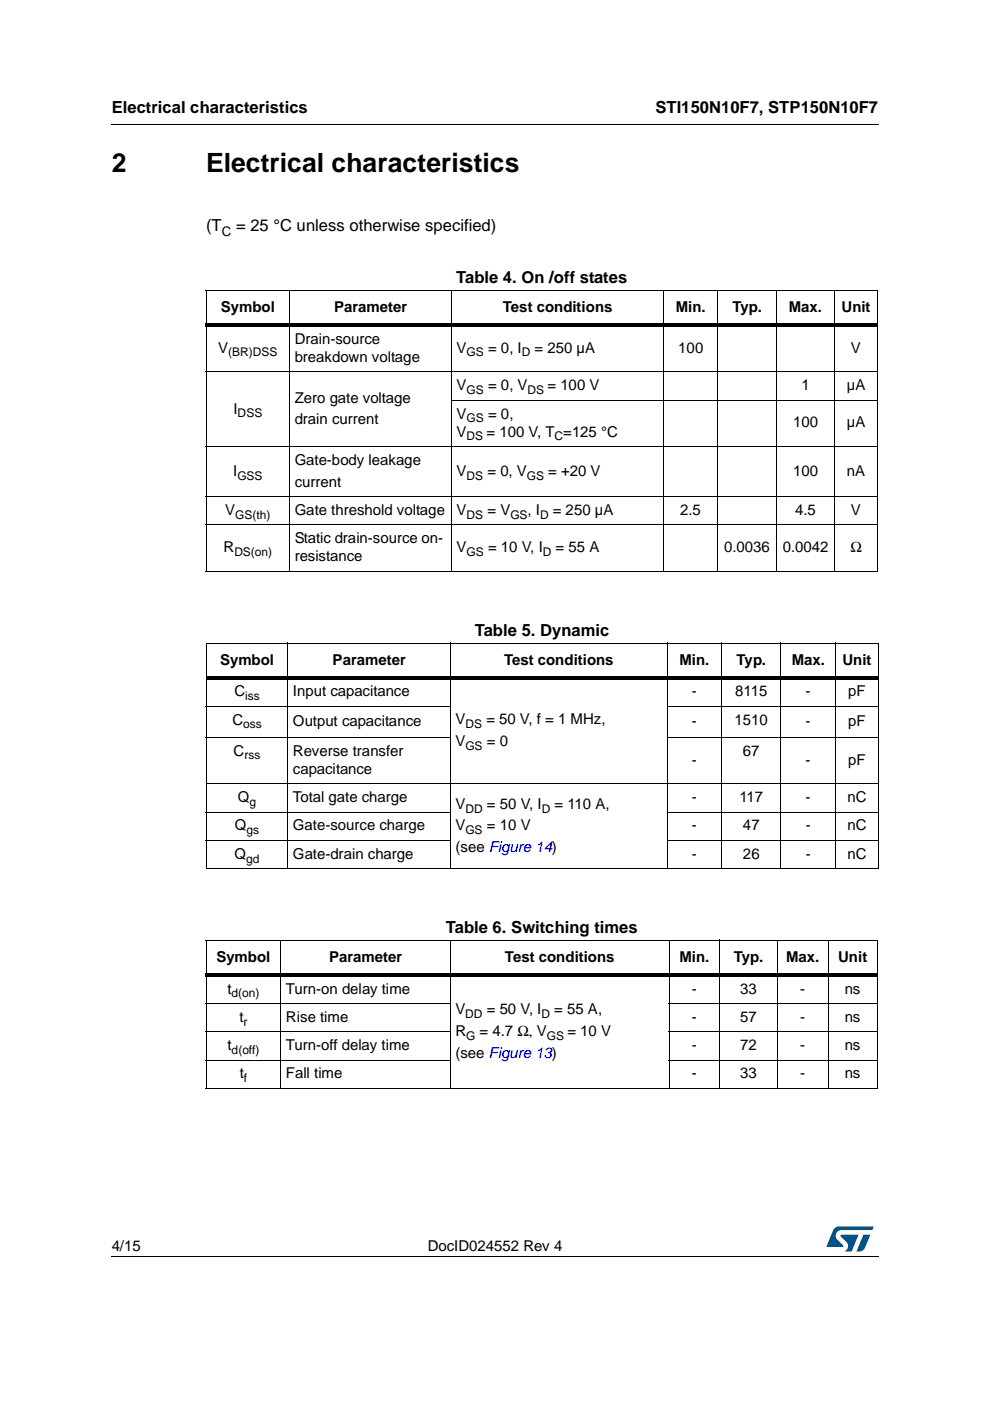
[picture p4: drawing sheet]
<svg xmlns="http://www.w3.org/2000/svg" width="210mm" height="297mm" viewBox="0 0 210 297" stroke-linecap="round" stroke-linejoin="round" font-family="sans-serif">
<defs><g id="words">
<g font-size="5.6">
<text x="23.7" y="36.4">2</text>
<text x="43.7" y="36.4">Electrical characteristics</text>
</g>
<g font-size="3.5">
<text x="23.7" y="23.9">Electrical characteristics</text>
<text x="139" y="23.9">STI150N10F7, STP150N10F7</text>
<text x="43.7" y="49.1">(T</text>
<text x="50" y="49.1">= 25 °C unless otherwise specified)</text>
<text x="96.7" y="60">Table 4. On /off states</text>
<text x="100.7" y="134.8">Table 5. Dynamic</text>
<text x="94.5" y="197.8">Table 6. Switching times</text>
</g>
<g font-size="3.2">
<text x="46.8" y="66.1">Symbol</text>
<text x="70.8" y="66.1">Parameter</text>
<text x="106.6" y="66.1">Test conditions</text>
<text x="143.3" y="66.1">Min.</text>
<text x="155.3" y="66.1">Typ.</text>
<text x="167.3" y="66.1">Max.</text>
<text x="178.4" y="66.1">Unit</text>
<text x="46.3" y="74.8">V</text>
<text x="62.5" y="72.9">Drain-source</text>
<text x="62.5" y="76.7">breakdown voltage</text>
<text x="96.8" y="74.8">V</text>
<text x="103.5" y="74.8">= 0, I</text>
<text x="113.3" y="74.8">= 250 µA</text>
<text x="143.8" y="74.8">100</text>
<text x="180.4" y="74.8">V</text>
<text x="96.8" y="82.7">V</text>
<text x="103.5" y="82.7">= 0, V</text>
<text x="116.1" y="82.7">= 100 V</text>
<text x="169.9" y="82.7">1</text>
<text x="179.5" y="82.7">µA</text>
<text x="49.5" y="87.7">I</text>
<text x="62.5" y="85.3">Zero gate voltage</text>
<text x="62.5" y="90">drain current</text>
<text x="96.8" y="88.7">V</text>
<text x="103.5" y="88.7">= 0,</text>
<text x="96.8" y="92.6">V</text>
<text x="103.2" y="92.6">= 100 V, T =125 °C</text>
<text x="168.1" y="90.6">100</text>
<text x="179.5" y="90.6">µA</text>
<text x="49.4" y="100.9">I</text>
<text x="62.5" y="98.6">Gate-body leakage</text>
<text x="96.8" y="100.9">V</text>
<text x="103.3" y="100.9">= 0, V</text>
<text x="116.2" y="100.9">= +20 V</text>
<text x="168.2" y="100.9">100</text>
<text x="179.6" y="100.9">nA</text>
<text x="62.5" y="103.2">current</text>
<text x="47.8" y="109.2">V</text>
<text x="62.5" y="109.2">Gate threshold voltage</text>
<text x="96.8" y="109.2">V</text>
<text x="103.3" y="109.2">= V</text>
<text x="111.8" y="109.2">, I</text>
<text x="117.2" y="109.2">= 250 µA</text>
<text x="144.2" y="109.2">2.5</text>
<text x="168.6" y="109.2">4.5</text>
<text x="180.4" y="109.2">V</text>
<text x="47.4" y="117.1">R</text>
<text x="62.5" y="115.2">Static drain-source on-</text>
<text x="62.5" y="119">resistance</text>
<text x="96.8" y="117.1">V</text>
<text x="103.5" y="117.1">= 10 V, I</text>
<text x="117.8" y="117.1">= 55 A</text>
<text x="153.5" y="117.1">0.0036</text>
<text x="165.9" y="117.1">0.0042</text>
<text x="180.3" y="117.1">Ω</text>
<text x="46.7" y="140.9">Symbol</text>
<text x="70.5" y="140.9">Parameter</text>
<text x="106.9" y="140.9">Test conditions</text>
<text x="144.1" y="140.9">Min.</text>
<text x="156.2" y="140.9">Typ.</text>
<text x="167.9" y="140.9">Max.</text>
<text x="178.6" y="140.9">Unit</text>
<text x="49.7" y="147.6">C</text>
<text x="62.1" y="147.6">Input capacitance</text>
<text x="146.7" y="147.6">-</text>
<text x="155.9" y="147.6">8115</text>
<text x="170.8" y="147.6">-</text>
<text x="179.8" y="147.6">pF</text>
<text x="49.3" y="153.6">C</text>
<text x="62.1" y="153.9">Output capacitance</text>
<text x="96.6" y="153.6">V</text>
<text x="103.1" y="153.6">= 50 V, f = 1 MHz,</text>
<text x="146.7" y="153.9">-</text>
<text x="155.7" y="153.6">1510</text>
<text x="170.8" y="153.9">-</text>
<text x="179.8" y="153.9">pF</text>
<text x="49.5" y="160.2">C</text>
<text x="62.1" y="160.2">Reverse transfer</text>
<text x="96.6" y="158.2">V</text>
<text x="103.3" y="158.2">= 0</text>
<text x="157.5" y="160.2">67</text>
<text x="62.1" y="164.1">capacitance</text>
<text x="146.7" y="162.1">-</text>
<text x="170.8" y="162.1">-</text>
<text x="179.8" y="162.1">pF</text>
<text x="50.4" y="170.1">Q</text>
<text x="62.1" y="170.1">Total gate charge</text>
<text x="96.6" y="171.5">V</text>
<text x="103.3" y="171.5">= 50 V, I</text>
<text x="117.6" y="171.5">= 110 A,</text>
<text x="146.7" y="170.1">-</text>
<text x="156.8" y="170.1">117</text>
<text x="170.8" y="170.1">-</text>
<text x="179.7" y="170.1">nC</text>
<text x="49.8" y="176.1">Q</text>
<text x="62.1" y="176.1">Gate-source charge</text>
<text x="96.6" y="176.1">V</text>
<text x="103.3" y="176.1">= 10 V</text>
<text x="146.7" y="176.1">-</text>
<text x="157.5" y="176.1">47</text>
<text x="170.8" y="176.1">-</text>
<text x="179.7" y="176.1">nC</text>
<text x="49.7" y="182.1">Q</text>
<text x="62.1" y="182.1">Gate-drain charge</text>
<text x="96.6" y="180.7">(see Figure 14)</text>
<text x="146.7" y="182.1">-</text>
<text x="157.5" y="182.1">26</text>
<text x="170.8" y="182.1">-</text>
<text x="179.7" y="182.1">nC</text>
<text x="45.9" y="204">Symbol</text>
<text x="69.8" y="204">Parameter</text>
<text x="107.1" y="204">Test conditions</text>
<text x="144.1" y="204">Min.</text>
<text x="155.6" y="204">Typ.</text>
<text x="166.7" y="204">Max.</text>
<text x="177.7" y="204">Unit</text>
<text x="48.3" y="210.7">t</text>
<text x="60.6" y="210.7">Turn-on delay time</text>
<text x="96.6" y="215.1">V</text>
<text x="103.2" y="215.1">= 50 V, I</text>
<text x="117.5" y="215.1">= 55 A,</text>
<text x="146.7" y="210.7">-</text>
<text x="156.9" y="210.7">33</text>
<text x="169.7" y="210.7">-</text>
<text x="179.1" y="210.7">ns</text>
<text x="50.8" y="216.7">t</text>
<text x="60.6" y="216.7">Rise time</text>
<text x="96.6" y="219.7">R</text>
<text x="101.7" y="219.7">= 4.7 Ω, V</text>
<text x="120.3" y="219.7">= 10 V</text>
<text x="146.7" y="216.7">-</text>
<text x="156.9" y="216.7">57</text>
<text x="169.7" y="216.7">-</text>
<text x="179.1" y="216.7">ns</text>
<text x="48.3" y="222.7">t</text>
<text x="60.6" y="222.7">Turn-off delay time</text>
<text x="96.6" y="224.2">(see Figure 13)</text>
<text x="146.7" y="222.7">-</text>
<text x="156.9" y="222.7">72</text>
<text x="169.7" y="222.7">-</text>
<text x="179.1" y="222.7">ns</text>
<text x="50.8" y="228.6">t</text>
<text x="60.6" y="228.6">Fall time</text>
<text x="146.7" y="228.6">-</text>
<text x="156.9" y="228.6">33</text>
<text x="169.7" y="228.6">-</text>
<text x="179.1" y="228.6">ns</text>
<text x="23.7" y="265.1">4/15</text>
<text x="90.7" y="265.1">DocID024552 Rev 4</text>
</g>
<text font-size="2.8" x="47" y="50">C</text>
<g font-size="2.5">
<text x="48.4" y="75.6">(BR)DSS</text>
<text x="98.9" y="75.6">GS</text>
<text x="110.6" y="75.6">D</text>
<text x="98.9" y="83.5">GS</text>
<text x="111.8" y="83.5">DS</text>
<text x="50.4" y="88.4">DSS</text>
<text x="98.9" y="89.5">GS</text>
<text x="98.9" y="93.4">DS</text>
<text x="117.6" y="93.4">C</text>
<text x="50.3" y="101.7">GSS</text>
<text x="98.9" y="101.7">DS</text>
<text x="111.7" y="101.7">GS</text>
<text x="49.9" y="110">GS(th)</text>
<text x="98.9" y="110">DS</text>
<text x="108.2" y="110">GS</text>
<text x="114.5" y="110">D</text>
<text x="49.7" y="117.9">DS(on)</text>
<text x="98.9" y="117.9">GS</text>
<text x="115.1" y="117.9">D</text>
<text x="52" y="148.4">iss</text>
<text x="51.6" y="154.4">oss</text>
<text x="98.7" y="154.3">DS</text>
<text x="51.8" y="161">rss</text>
<text x="98.7" y="159">GS</text>
<text x="52.9" y="170.9">g</text>
<text x="98.7" y="172.3">DD</text>
<text x="114.9" y="172.3">D</text>
<text x="52.3" y="176.9">gs</text>
<text x="98.7" y="176.9">GS</text>
<text x="52.2" y="182.9">gd</text>
<text x="49.1" y="211.5">d(on)</text>
<text x="98.6" y="215.9">DD</text>
<text x="114.8" y="215.9">D</text>
<text x="51.6" y="217.5">r</text>
<text x="98.8" y="220.4">G</text>
<text x="116" y="220.4">GS</text>
<text x="49.1" y="223.4">d(off)</text>
<text x="51.7" y="229.4">f</text>
</g>
</g></defs>
<path d="M23.6 26.2l.1 .2zM23.6 266.3l.1 .1z" fill="#000"/>
<path d="M23.7 26.3h162.6M23.7 266.4h162.6" fill="none" stroke="#000" stroke-width=".21"/>
<path d="M175.2 260h10v5.3h-10z" fill="#fff"/>
<g fill="#005189">
<path d="M176.9 260.5l1-.5 7.3 .1-.3 .7h-6.4a1.31 1.31 0 0 0-1.3 1.1 1.31 1.31 0 0 0 .8 1.4l.7 .7 .1 .3-3.6 .1z"/>
<path d="M183.1 261.8h1.4l-.6 1.6a2.16 2.16 0 0 1-1.3 1.9l-1-.1z"/>
<path d="M178.3 261.8l3.7 .1-1.4 3.3-1.5 .1a1.43 1.43 0 0 0 .6-1.7l-1.4-1.4z"/>
</g>
<g fill="none" stroke="#000" stroke-width=".21">
<path d="M43.6 61.6h142.5M43.6 78.8h142.5M43.7 61.6v59.5M61.4 61.5v59.7M95.8 61.5v59.7M140.7 61.5v59.7M152.2 61.5v59.7M164.6 61.5v59.7M177 61.5v59.7M186 61.6v59.5M43.6 94.7h142.5M95.7 84.8h90.4"/>
<path d="M43.6 105.3h142.5M43.6 111.3h142.5M43.6 121.2h142.5M43.6 136.4h142.7M43.7 136.4v47.7M61 136.3v48M95.5 136.3v48M141.4 136.3v48M153 136.3v48M165.6 136.3v48M177.2 136.3v48M186.2 136.4v47.7"/>
<path d="M43.6 149.7h52M43.6 156.3h52M141.4 149.7h44.9M141.4 156.3h44.9M43.6 166.2h142.7M43.6 172.2h52M43.6 178.2h52M141.4 172.2h44.9M141.4 178.2h44.9M43.6 184.2h142.7M43.6 199.3h142.5M43.7 199.5v31.2"/>
<path d="M59.6 199.3v31.5M95.5 199.3v31.5M141.9 199.3v31.5M152.6 199.3v31.5M164.8 199.3v31.5M175.6 199.3v31.5M186.1 199.5v31.2M43.6 212.8h52M43.6 218.8h52M141.8 212.8h44.3M141.8 218.8h44.3M43.6 224.8h52"/>
<path d="M43.6 230.8h108.9M141.8 224.8h44.3M152.7 230.8h12M164.9 230.8h21.2"/>
</g>
<path d="M43.6 68.6h142.5v.7h-142.5zM43.6 143.4h142.7v.7h-142.7zM43.6 206.5h142.5v.7h-142.5z" fill="#000"/>
<use href="#words"/>
</svg>
